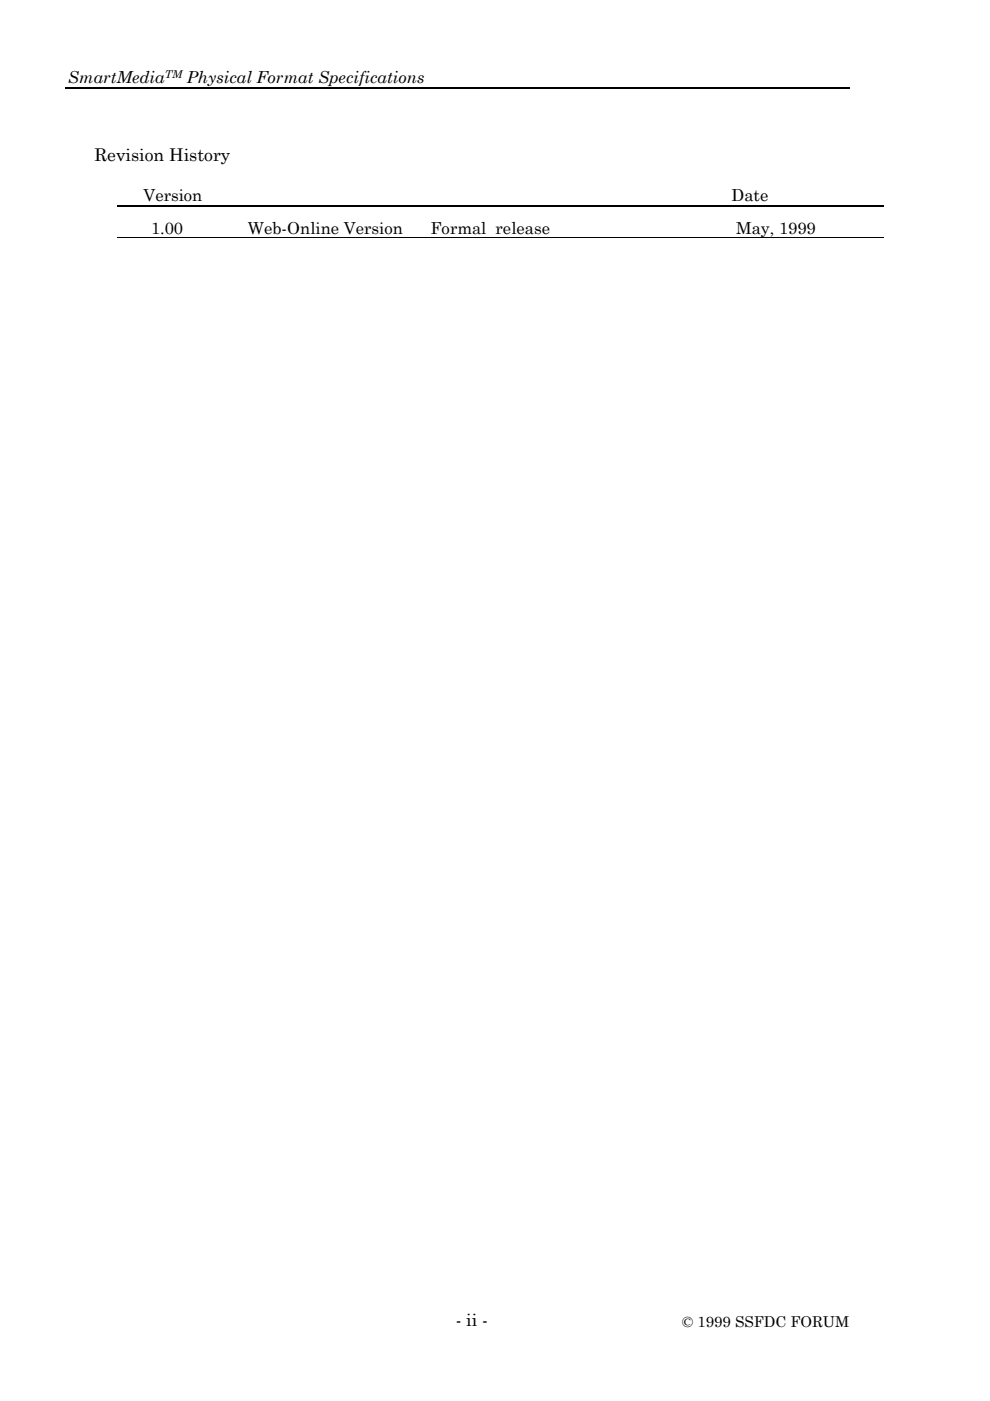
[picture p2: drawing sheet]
<svg xmlns="http://www.w3.org/2000/svg" width="210mm" height="297mm" viewBox="0 0 210 297" stroke-linecap="round" stroke-linejoin="round" font-family="sans-serif">
<defs><g id="words">
<g font-size="3.7">
<text x="20" y="34">Revision History</text>
<text x="96.6" y="281.2">- ii -</text>
</g>
<g font-size="3.5">
<text x="14.4" y="17.5">SmartMedia</text>
<text x="39.6" y="17.5">Physical Format Specifications</text>
<text x="30.4" y="42.7">Version</text>
<text x="155.1" y="42.7">Date</text>
<text x="32" y="49.6">1.00</text>
<text x="52.6" y="49.6">Web-Online Version</text>
<text x="91.3" y="49.6">Formal release</text>
<text x="156.1" y="49.6">May, 1999</text>
</g>
<text font-size="3.2" x="144.7" y="281.4">© 1999 SSFDC FORUM</text>
<text font-size="2.3" x="34.9" y="16.6">TM</text>
</g></defs>
<path d="M13.9 18.8h166.4" fill="none" stroke="#000" stroke-width=".25"/>
<path d="M24.9 43.5h22.5M24.9 43.9h22.5M24.9 50.4h162.6M47.9 43.5h104.5M47.9 43.9h104.5M152.9 43.5h34.6M152.9 43.9h34.6" fill="none" stroke="#000" stroke-width=".21"/>
<path d="M47.4 43.4h.5v.2h-.5zM47.4 43.8h.5v.1h-.5zM152.4 43.4h.5v.2h-.5zM152.4 43.8h.5v.1h-.5z" fill="#000"/>
<use href="#words"/>
</svg>
